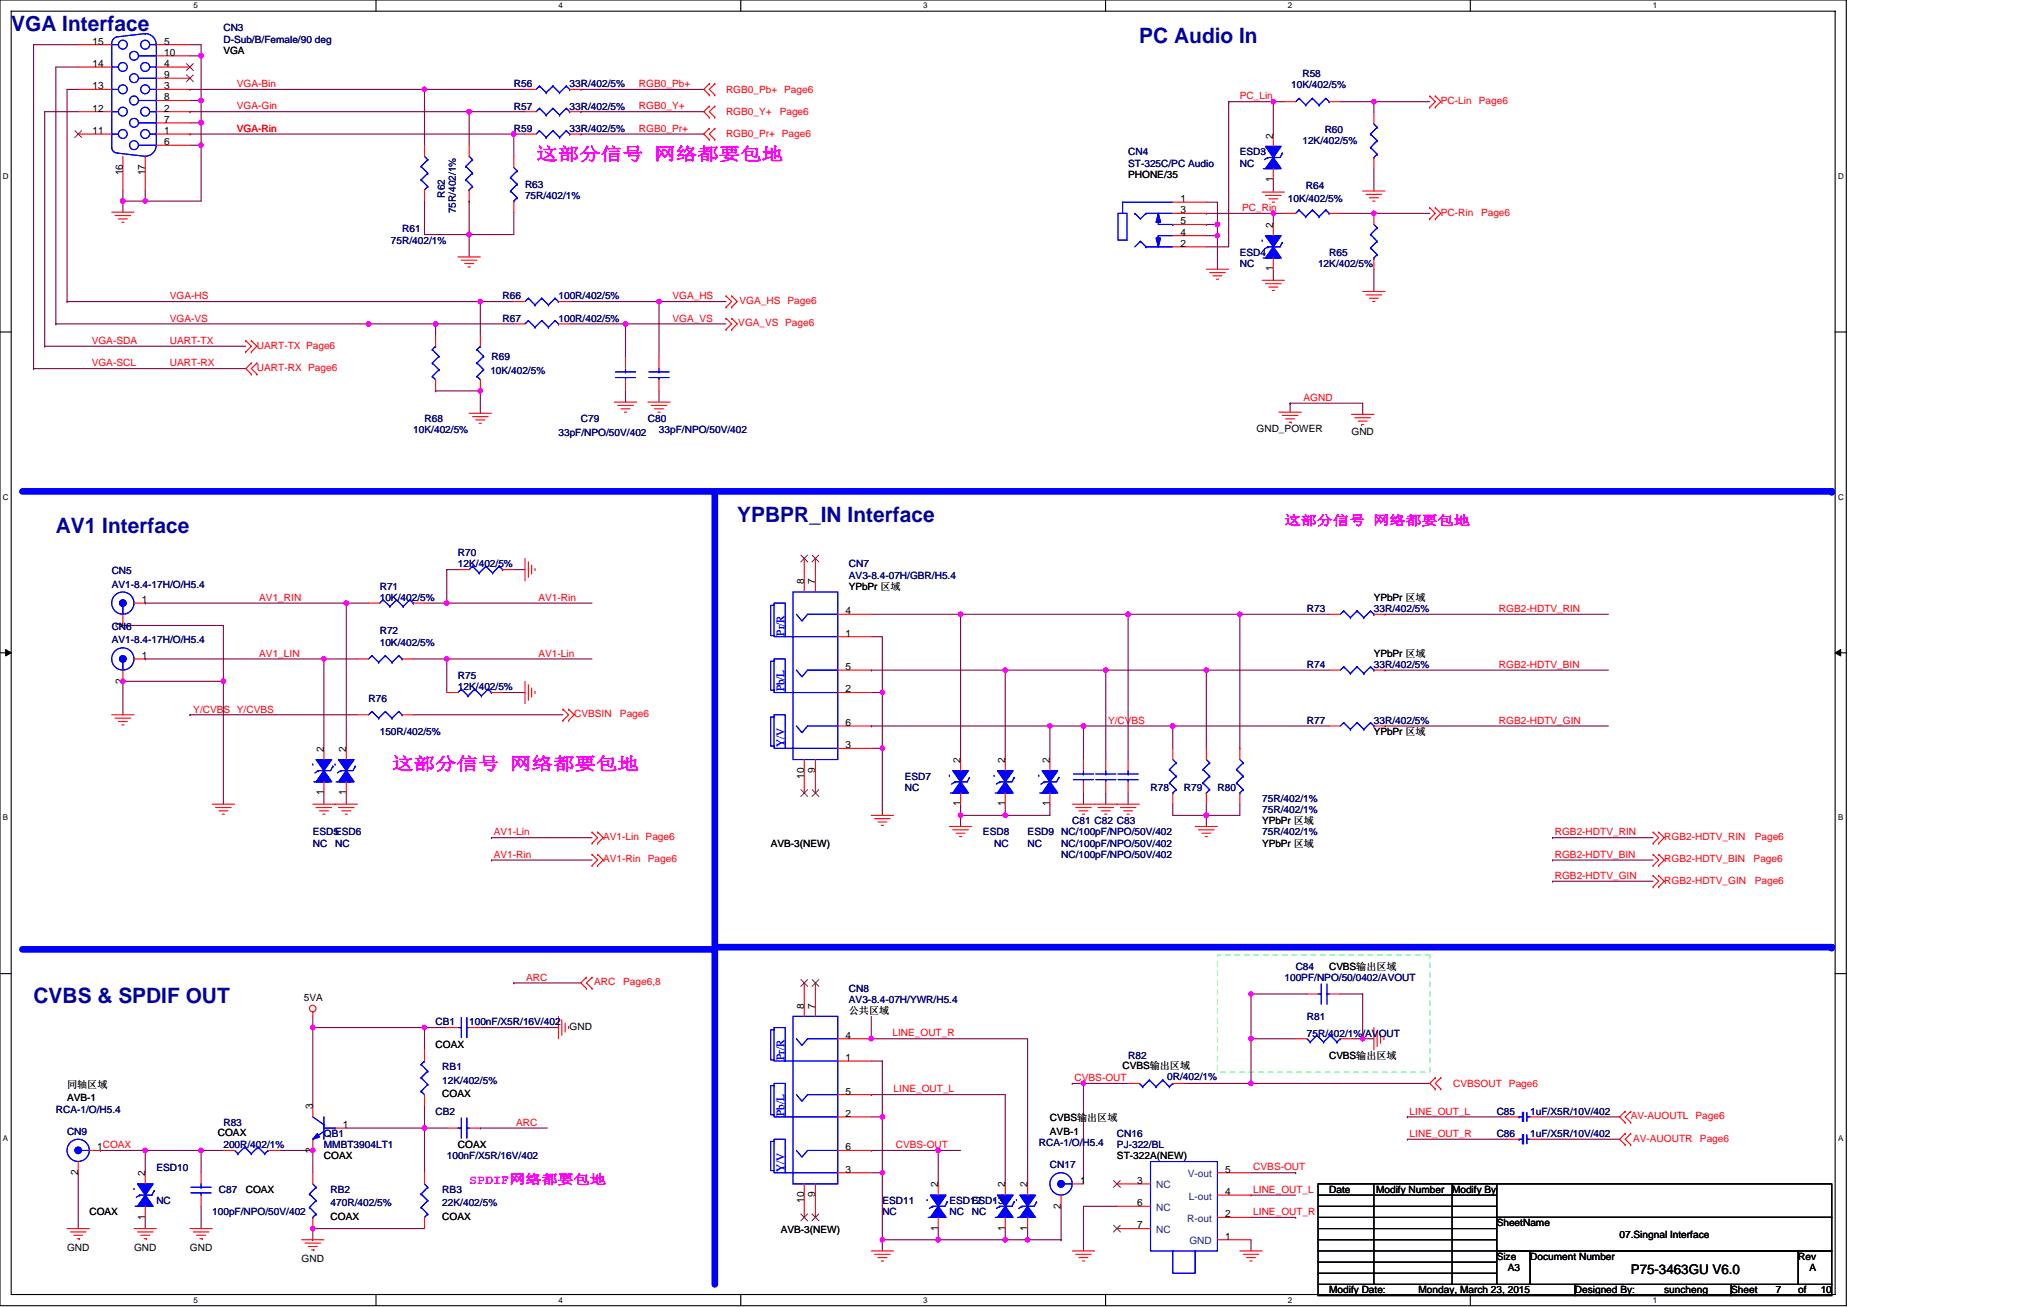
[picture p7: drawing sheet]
<svg xmlns="http://www.w3.org/2000/svg" width="432mm" height="279mm" viewBox="0 0 432 279" stroke-linecap="round" stroke-linejoin="round" font-family="sans-serif">
<defs><g id="words">
<g font-size="4.5" fill="#0000a0">
<text x="2.4" y="6.6">VGA Interface</text>
<text x="243.5" y="9.2">PC Audio In</text>
<text x="157.6" y="111.6">YPBPR_IN Interface</text>
<text x="11.9" y="114">AV1 Interface</text>
<text x="7.2" y="214.3">CVBS &amp; SPDIF OUT</text>
</g>
<g font-size="3.8" fill="#f0f">
<text x="114.6" y="34.2">这部分信号 网络都要包地</text>
<text x="83.8" y="164.6">这部分信号 网络都要包地</text>
</g>
<g font-size="2.9" fill="#f0f">
<text x="274.6" y="112.2">这部分信号 网络都要包地</text>
<text x="100.3" y="253.1">SPDIF网络都要包地</text>
</g>
<text font-size="2.9" x="348.6" y="272.4">P75-3463GU V6.0</text>
<g font-size="2.4" fill="#00f">
<text x="167.6" y="135.9" transform="rotate(-90 167.6 135.9)">Pr/R</text>
<text x="167.6" y="147.8" transform="rotate(-90 167.6 147.8)">Pb/L</text>
<text x="167.6" y="159.7" transform="rotate(-90 167.6 159.7)">Y/V</text>
<text x="167.6" y="226.6" transform="rotate(-90 167.6 226.6)">Pr/R</text>
<text x="167.6" y="238.5" transform="rotate(-90 167.6 238.5)">Pb/L</text>
<text x="167.6" y="250.5" transform="rotate(-90 167.6 250.5)">Y/V</text>
</g>
<g font-size="2.2">
<text x="19.8" y="9.5">15</text>
<text x="35.1" y="9.5">5</text>
<text x="35.1" y="11.9">10</text>
<text x="19.8" y="14.3">14</text>
<text x="35.1" y="14.3">4</text>
<text x="35.1" y="16.7">9</text>
<text x="19.8" y="19.1">13</text>
<text x="19.8" y="23.9">12</text>
<text x="35.1" y="19.1">3</text>
<text x="35.1" y="21.5">8</text>
<text x="35.1" y="23.9">2</text>
<text x="19.8" y="28.6">11</text>
<text x="35.1" y="26.2">7</text>
<text x="35.1" y="28.6">1</text>
<text x="272.2" y="29.6" transform="rotate(-90 272.2 29.6)">2</text>
<text x="35.1" y="31">6</text>
<text x="26.2" y="37.5" transform="rotate(-90 26.2 37.5)">16</text>
<text x="31" y="37.5" transform="rotate(-90 31 37.5)">17</text>
<text x="272.2" y="38.9" transform="rotate(-90 272.2 38.9)">1</text>
<text x="252.4" y="43.2">1</text>
<text x="252.4" y="45.6">3</text>
<text x="252.4" y="48">5</text>
<text x="252.4" y="52.7">2</text>
<text x="252.4" y="50.4">4</text>
<text x="272.2" y="48.7" transform="rotate(-90 272.2 48.7)">2</text>
<text x="272.2" y="58" transform="rotate(-90 272.2 58)">1</text>
<text x="171.9" y="124.9" transform="rotate(-90 171.9 124.9)">8</text>
<text x="174.3" y="124.9" transform="rotate(-90 174.3 124.9)">7</text>
<text x="30.3" y="128.9">1</text>
<text x="180.7" y="131.3">4</text>
<text x="26.2" y="134.2" transform="rotate(-90 26.2 134.2)">2</text>
<text x="180.7" y="136.1">1</text>
<text x="30.3" y="140.8">1</text>
<text x="180.7" y="143.2">5</text>
<text x="26.2" y="146.1" transform="rotate(-90 26.2 146.1)">2</text>
<text x="180.7" y="148">2</text>
<text x="180.7" y="155.2">6</text>
<text x="69.2" y="160.7" transform="rotate(-90 69.2 160.7)">2</text>
<text x="74" y="160.7" transform="rotate(-90 74 160.7)">2</text>
<text x="180.7" y="160">3</text>
<text x="171.9" y="166.5" transform="rotate(-90 171.9 166.5)">10</text>
<text x="174.3" y="165.2" transform="rotate(-90 174.3 165.2)">9</text>
<text x="205.3" y="163.1" transform="rotate(-90 205.3 163.1)">2</text>
<text x="214.9" y="163.1" transform="rotate(-90 214.9 163.1)">2</text>
<text x="224.4" y="163.1" transform="rotate(-90 224.4 163.1)">2</text>
<text x="69.2" y="170" transform="rotate(-90 69.2 170)">1</text>
<text x="74" y="170" transform="rotate(-90 74 170)">1</text>
<text x="205.3" y="172.4" transform="rotate(-90 205.3 172.4)">1</text>
<text x="214.9" y="172.4" transform="rotate(-90 214.9 172.4)">1</text>
<text x="224.4" y="172.4" transform="rotate(-90 224.4 172.4)">1</text>
<text x="171.9" y="215.6" transform="rotate(-90 171.9 215.6)">8</text>
<text x="174.3" y="215.6" transform="rotate(-90 174.3 215.6)">7</text>
<text x="180.7" y="226.8">1</text>
<text x="180.7" y="222">4</text>
<text x="180.7" y="234">5</text>
<text x="66.8" y="237.1" transform="rotate(-90 66.8 237.1)">3</text>
<text x="180.7" y="238.7">2</text>
<text x="20.8" y="245.9">1COAX</text>
<text x="73.3" y="241.1">1</text>
<text x="180.7" y="245.9">6</text>
<text x="16.7" y="251.2" transform="rotate(-90 16.7 251.2)">2</text>
<text x="31" y="251.4" transform="rotate(-90 31 251.4)">2</text>
<text x="66.8" y="246.4" transform="rotate(-90 66.8 246.4)">2</text>
<text x="180.7" y="250.7">3</text>
<text x="261.9" y="250.7">5</text>
<text x="171.9" y="257.2" transform="rotate(-90 171.9 257.2)">10</text>
<text x="174.3" y="256" transform="rotate(-90 174.3 256)">9</text>
<text x="200.5" y="253.8" transform="rotate(-90 200.5 253.8)">2</text>
<text x="214.9" y="253.8" transform="rotate(-90 214.9 253.8)">2</text>
<text x="219.6" y="253.8" transform="rotate(-90 219.6 253.8)">2</text>
<text x="230.9" y="253.1">1</text>
<text x="243.1" y="253.1">3</text>
<text x="243.1" y="257.9">6</text>
<text x="261.9" y="255.5">4</text>
<text x="31" y="260.8" transform="rotate(-90 31 260.8)">1</text>
<text x="200.5" y="263.1" transform="rotate(-90 200.5 263.1)">1</text>
<text x="214.9" y="263.1" transform="rotate(-90 214.9 263.1)">1</text>
<text x="219.6" y="263.1" transform="rotate(-90 219.6 263.1)">1</text>
<text x="226.8" y="258.4" transform="rotate(-90 226.8 258.4)">2</text>
<text x="243.1" y="262.6">7</text>
<text x="261.9" y="260.2">2</text>
<text x="261.9" y="265">1</text>
</g>
<g font-size="2.2" fill="#004080">
<text x="253.9" y="251.7">V-out</text>
<text x="247.1" y="254.1">NC</text>
<text x="254.1" y="256.5">L-out</text>
<text x="247.1" y="258.8">NC</text>
<text x="247.1" y="263.6">NC</text>
<text x="253.8" y="261.2">R-out</text>
<text x="254.3" y="266">GND</text>
</g>
<g font-size="2.1" fill="#000080">
<text x="47.8" y="6.7">CN3</text>
<text x="47.8" y="9.1">D-Sub/B/Female/90 deg</text>
<text x="278.4" y="16.5">R58</text>
<text x="109.8" y="23.4">R57</text>
<text x="109.8" y="18.6">R56</text>
<text x="121.8" y="23.4">33R/402/5%</text>
<text x="121.8" y="18.6">33R/402/5%</text>
<text x="276" y="18.9">10K/402/5%</text>
<text x="109.8" y="28.2">R59</text>
<text x="121.8" y="28.2">33R/402/5%</text>
<text x="283.2" y="28.4">R60</text>
<text x="241.2" y="33.2">CN4</text>
<text x="241.2" y="35.6">ST-325C/PC Audio</text>
<text x="265" y="33.2">ESD3</text>
<text x="265" y="35.6">NC</text>
<text x="278.4" y="30.8">12K/402/5%</text>
<text x="112.2" y="40.1">R63</text>
<text x="279.1" y="40.4">R64</text>
<text x="95.1" y="42.3" transform="rotate(-90 95.1 42.3)">R62</text>
<text x="97.5" y="45.6" transform="rotate(-90 97.5 45.6)">75R/402/1%</text>
<text x="112.2" y="42.5">75R/402/1%</text>
<text x="275.3" y="43.2">10K/402/5%</text>
<text x="83.6" y="52.1">75R/402/1%</text>
<text x="86" y="49.7">R61</text>
<text x="265" y="54.7">ESD4</text>
<text x="265" y="57.1">NC</text>
<text x="281.7" y="57.1">12K/402/5%</text>
<text x="284.1" y="54.7">R65</text>
<text x="107.4" y="64">R66</text>
<text x="119.4" y="64">100R/402/5%</text>
<text x="107.4" y="68.8">R67</text>
<text x="119.4" y="68.8">100R/402/5%</text>
<text x="105.1" y="76.9">R69</text>
<text x="104.8" y="80">10K/402/5%</text>
<text x="88.3" y="92.7">10K/402/5%</text>
<text x="90.7" y="90.3">R68</text>
<text x="119.4" y="93.1">33pF/NPO/50V/402</text>
<text x="124.2" y="90.3">C79</text>
<text x="138.5" y="90.3">C80</text>
<text x="140.9" y="92.7">33pF/NPO/50V/402</text>
<text x="97.9" y="118.9">R70</text>
<text x="23.9" y="122.7">CN5</text>
<text x="23.9" y="125.6">AV1-8.4-17H/O/H5.4</text>
<text x="97.9" y="121.3">12K/402/5%</text>
<text x="181.5" y="121.3">CN7</text>
<text x="181.5" y="123.7">AV3-8.4-07H/GBR/H5.4</text>
<text x="81.2" y="126.1">R71</text>
<text x="81.2" y="128.5">10K/402/5%</text>
<text x="279.4" y="130.9">R73</text>
<text x="293.7" y="130.9">33R/402/5%</text>
<text x="23.9" y="134.7">CN6</text>
<text x="23.9" y="137.5">AV1-8.4-17H/O/H5.4</text>
<text x="81.2" y="135.6">R72</text>
<text x="81.2" y="138">10K/402/5%</text>
<text x="279.4" y="142.8">R74</text>
<text x="293.7" y="142.8">33R/402/5%</text>
<text x="78.8" y="150">R76</text>
<text x="97.9" y="145.2">R75</text>
<text x="97.9" y="147.6">12K/402/5%</text>
<text x="279.4" y="154.7">R77</text>
<text x="293.7" y="154.7">33R/402/5%</text>
<text x="81.2" y="157.1">150R/402/5%</text>
<text x="193.4" y="166.7">ESD7</text>
<text x="193.4" y="169.1">NC</text>
<text x="245.9" y="169.1">R78</text>
<text x="253.1" y="169.1">R79</text>
<text x="260.2" y="169.1">R80</text>
<text x="269.8" y="171.4">75R/402/1%</text>
<text x="269.8" y="173.8">75R/402/1%</text>
<text x="66.9" y="178.6">ESD5ESD6</text>
<text x="210.1" y="178.6">ESD8</text>
<text x="219.7" y="178.6">ESD9</text>
<text x="226.8" y="178.6">NC/100pF/NPO/50V/402</text>
<text x="229.2" y="176.2">C81 C82 C83</text>
<text x="269.8" y="178.6">75R/402/1%</text>
<text x="66.9" y="181">NC</text>
<text x="71.6" y="181">NC</text>
<text x="212.5" y="181">NC</text>
<text x="219.7" y="181">NC</text>
<text x="226.8" y="181">NC/100pF/NPO/50V/402</text>
<text x="226.8" y="183.4">NC/100pF/NPO/50V/402</text>
<text x="274.6" y="209.7">100PF/NPO/50/0402/AVOUT</text>
<text x="277" y="207.3">C84</text>
<text x="181.5" y="212">CN8</text>
<text x="181.5" y="214.4">AV3-8.4-07H/YWR/H5.4</text>
<text x="93.1" y="219.2">CB1</text>
<text x="100.3" y="219.2">100nF/X5R/16V/402</text>
<text x="279.4" y="218">R81</text>
<text x="279.4" y="221.6">75R/402/1%/AVOUT</text>
<text x="241.2" y="226.4">R82</text>
<text x="94.6" y="228.7">RB1</text>
<text x="94.6" y="231.6">12K/402/5%</text>
<text x="249.5" y="230.9">0R/402/1%</text>
<text x="11.9" y="237.8">RCA-1/O/H5.4</text>
<text x="93.1" y="238.3">CB2</text>
<text x="319.9" y="238.3">C85</text>
<text x="327.1" y="238.3">1uF/X5R/10V/402</text>
<text x="14.3" y="242.6">CN9</text>
<text x="47.8" y="240.7">R83</text>
<text x="47.8" y="245.5">200R/402/1%</text>
<text x="69.2" y="243.1">QB1</text>
<text x="69.2" y="245.5">MMBT3904LT1</text>
<text x="222.1" y="245">RCA-1/O/H5.4</text>
<text x="238.8" y="243.1">CN16</text>
<text x="238.8" y="245.5">PJ-322/BL</text>
<text x="319.9" y="243.1">C86</text>
<text x="327.1" y="243.1">1uF/X5R/10V/402</text>
<text x="33.4" y="250.2">ESD10</text>
<text x="95.5" y="247.9">100nF/X5R/16V/402</text>
<text x="224.4" y="249.8">CN17</text>
<text x="33.4" y="257.4">NC</text>
<text x="46.8" y="255">C87</text>
<text x="70.7" y="255">RB2</text>
<text x="70.7" y="257.9">470R/402/5%</text>
<text x="94.6" y="255">RB3</text>
<text x="94.6" y="257.9">22K/402/5%</text>
<text x="188.6" y="257.4">ESD11</text>
<text x="202.9" y="257.4">ESD12</text>
<text x="207.7" y="257.4">ESD13</text>
<text x="45.4" y="259.8">100pF/NPO/50V/402</text>
<text x="188.6" y="259.8">NC</text>
<text x="202.9" y="259.8">NC</text>
<text x="207.7" y="259.8">NC</text>
</g>
<g font-size="2.1">
<text x="47.8" y="11.5">VGA</text>
<text x="241.2" y="38">PHONE/35</text>
<text x="268.6" y="92.4">GND_POWER</text>
<text x="288.9" y="92.9">GND</text>
<text x="181.5" y="126.1">YPbPr 区域</text>
<text x="293.7" y="128.5">YPbPr 区域</text>
<text x="293.7" y="140.4">YPbPr 区域</text>
<text x="293.7" y="157.1">YPbPr 区域</text>
<text x="269.8" y="176.2">YPbPr 区域</text>
<text x="164.7" y="181">AVB-3(NEW)</text>
<text x="269.8" y="181">YPbPr 区域</text>
<text x="284.1" y="207.3">CVBS输出区域</text>
<text x="64.9" y="214">5VA</text>
<text x="121.8" y="220.2">GND</text>
<text x="181.5" y="216.8">公共区域</text>
<text x="93.1" y="224">COAX</text>
<text x="284.1" y="226.4">CVBS输出区域</text>
<text x="14.3" y="232.6">同轴区域</text>
<text x="240" y="228.5">CVBS输出区域</text>
<text x="14.3" y="235.4">AVB-1</text>
<text x="94.6" y="234.5">COAX</text>
<text x="224.4" y="239.7">CVBS输出区域</text>
<text x="46.6" y="242.8">COAX</text>
<text x="97.9" y="245.5">COAX</text>
<text x="224.4" y="242.6">AVB-1</text>
<text x="69.2" y="247.9">COAX</text>
<text x="238.8" y="247.9">ST-322A(NEW)</text>
<text x="52.5" y="255">COAX</text>
<text x="284.1" y="255">Date</text>
<text x="294.2" y="255">Modify Number</text>
<text x="310.4" y="255">Modify By</text>
<text x="19.1" y="259.8">COAX</text>
<text x="70.7" y="260.8">COAX</text>
<text x="94.6" y="260.8">COAX</text>
<text x="166.9" y="263.6">AVB-3(NEW)</text>
<text x="319.9" y="262.2">SheetName</text>
<text x="14.3" y="267.4">GND</text>
<text x="28.7" y="267.4">GND</text>
<text x="40.6" y="267.4">GND</text>
<text x="64.5" y="269.8">GND</text>
<text x="319.9" y="269.3">Size</text>
<text x="327.1" y="269.3">Document Number</text>
<text x="346.2" y="264.6">07.Singnal Interface</text>
<text x="384.4" y="269.3">Rev</text>
<text x="322.3" y="271.7">A3</text>
<text x="386.8" y="271.7">A</text>
<text x="284.1" y="276.5">Modify Date:</text>
<text x="303.2" y="276.5">Monday, March 23, 2015</text>
<text x="336.7" y="276.5">Designed By:</text>
<text x="355.7" y="276.5">suncheng</text>
<text x="370.1" y="276.5">Sheet</text>
<text x="379.6" y="276.5">7</text>
<text x="384.4" y="276.5">of</text>
<text x="389.2" y="276.5">10</text>
</g>
<g font-size="2.1" fill="#f00">
<text x="50.6" y="18.6">VGA-Bin</text>
<text x="50.6" y="23.4">VGA-Gin</text>
<text x="136.6" y="23.4">RGB0_Y+</text>
<text x="136.6" y="18.6">RGB0_Pb+</text>
<text x="155.2" y="19.8">RGB0_Pb+ Page6</text>
<text x="265" y="21.3">PC_Lin</text>
<text x="308" y="22.2">PC-Lin</text>
<text x="316.1" y="22.2">Page6</text>
<text x="50.6" y="28.2">VGA-Rin</text>
<text x="136.6" y="28.2">RGB0_Pr+</text>
<text x="155.2" y="24.6">RGB0_Y+</text>
<text x="155.2" y="29.4">RGB0_Pr+ Page6</text>
<text x="166.7" y="24.6">Page6</text>
<text x="265.5" y="45.1">PC_Rin</text>
<text x="308" y="46.1">PC-Rin</text>
<text x="316.6" y="46.1">Page6</text>
<text x="36.3" y="64">VGA-HS</text>
<text x="143.7" y="64">VGA_HS</text>
<text x="158.1" y="65">VGA_HS</text>
<text x="168.3" y="65">Page6</text>
<text x="36.3" y="68.7">VGA-VS</text>
<text x="143.7" y="68.7">VGA_VS</text>
<text x="157.8" y="69.7">VGA_VS Page6</text>
<text x="19.6" y="73.5">VGA-SDA</text>
<text x="36.3" y="73.5">UART-TX</text>
<text x="54.9" y="74.5">UART-TX Page6</text>
<text x="19.6" y="78.3">VGA-SCL</text>
<text x="36.3" y="78.3">UART-RX</text>
<text x="54.9" y="79.3">UART-RX Page6</text>
<text x="278.6" y="85.7">AGND</text>
<text x="55.4" y="128.4">AV1_RIN</text>
<text x="115.1" y="128.4">AV1-Rin</text>
<text x="320.4" y="130.8">RGB2-HDTV_RIN</text>
<text x="55.4" y="140.4">AV1_LIN</text>
<text x="115.1" y="140.4">AV1-Lin</text>
<text x="320.4" y="142.8">RGB2-HDTV_BIN</text>
<text x="41.3" y="152.3">Y/CVBS Y/CVBS</text>
<text x="122.7" y="153.3">CVBSIN</text>
<text x="132.5" y="153.3">Page6</text>
<text x="236.9" y="154.7">Y/CVBS</text>
<text x="320.4" y="154.7">RGB2-HDTV_GIN</text>
<text x="105.5" y="178.6">AV1-Lin</text>
<text x="128.9" y="179.6">AV1-Lin Page6</text>
<text x="332.4" y="178.6">RGB2-HDTV_RIN</text>
<text x="355.7" y="179.6">RGB2-HDTV_RIN</text>
<text x="375.1" y="179.6">Page6</text>
<text x="105.5" y="183.4">AV1-Rin</text>
<text x="128.9" y="184.3">AV1-Rin</text>
<text x="138.5" y="184.3">Page6</text>
<text x="332.4" y="183.4">RGB2-HDTV_BIN</text>
<text x="355.7" y="184.3">RGB2-HDTV_BIN</text>
<text x="374.9" y="184.3">Page6</text>
<text x="332.4" y="187.9">RGB2-HDTV_GIN</text>
<text x="355.7" y="188.9">RGB2-HDTV_GIN</text>
<text x="375.1" y="188.9">Page6</text>
<text x="112.5" y="209.6">ARC</text>
<text x="127" y="210.6">ARC</text>
<text x="133.2" y="210.6">Page6,8</text>
<text x="190.8" y="221.6">LINE_OUT_R</text>
<text x="191" y="233.5">LINE_OUT_L</text>
<text x="229.7" y="231.1">CVBS-OUT</text>
<text x="310.6" y="232.3">CVBSOUT</text>
<text x="322.6" y="232.3">Page6</text>
<text x="301.3" y="238.3">LINE_OUT_L</text>
<text x="348.6" y="239.3">AV-AUOUTL Page6</text>
<text x="110.3" y="240.7">ARC</text>
<text x="191.5" y="245.4">CVBS-OUT</text>
<text x="301.3" y="243.1">LINE_OUT_R</text>
<text x="349.1" y="244">AV-AUOUTR</text>
<text x="363.4" y="244">Page6</text>
<text x="267.9" y="250.2">CVBS-OUT</text>
<text x="267.9" y="255">LINE_OUT_L</text>
<text x="267.9" y="259.8">LINE_OUT_R</text>
</g>
<g font-size="1.7">
<text x="41.4" y="1.8">5</text>
<text x="119.4" y="1.8">4</text>
<text x="197.3" y="1.8">3</text>
<text x="275.3" y="1.8">2</text>
<text x="353.3" y="1.8">1</text>
<text x=".6" y="38.2">D</text>
<text x="392.9" y="38.2">D</text>
<text x=".6" y="106.8">C</text>
<text x="392.9" y="106.8">C</text>
<text x=".6" y="175.4">B</text>
<text x="392.9" y="175.4">B</text>
<text x=".6" y="243.9">A</text>
<text x="392.9" y="243.9">A</text>
<text x="41.4" y="278.5">5</text>
<text x="119.4" y="278.5">4</text>
<text x="197.3" y="278.5">3</text>
<text x="275.3" y="278.5">2</text>
<text x="353.3" y="278.5">1</text>
</g>
</g></defs>
<path d="M0 0h394.7v279.1h-394.7zM2.4 2.4h389.9v274.3h-389.9z" fill="none" stroke="#000" stroke-width=".23"/>
<g fill="#fff">
<path d="M41.4 .3h.9v1.8h-.9z"/>
<path d="M41.4 277h.9v1.9h-.9z"/>
</g>
<path d="M80.4 0v2.4M80.4 276.7v2.4" fill="none" stroke="#000" stroke-width=".23"/>
<g fill="#fff">
<path d="M119.4 .3h.9v1.8h-.9z"/>
<path d="M119.4 277h.9v1.9h-.9z"/>
</g>
<path d="M158.3 0v2.4M158.3 276.7v2.4" fill="none" stroke="#000" stroke-width=".23"/>
<g fill="#fff">
<path d="M197.3 .3h1v1.8h-1z"/>
<path d="M197.3 277h1v1.9h-1z"/>
</g>
<path d="M236.3 0v2.4M236.3 276.7v2.4" fill="none" stroke="#000" stroke-width=".23"/>
<g fill="#fff">
<path d="M275.3 .3h.9v1.8h-.9z"/>
<path d="M275.3 277h.9v1.9h-.9z"/>
</g>
<path d="M314.3 0v2.4M314.3 276.7v2.4" fill="none" stroke="#000" stroke-width=".23"/>
<g fill="#fff">
<path d="M353.3 .3h.9v1.8h-.9z"/>
<path d="M353.3 277h.9v1.9h-.9z"/>
<path d="M.6 36.7h1.2v1.9h-1.2z"/>
<path d="M392.9 36.7h1.2v1.9h-1.2z"/>
<path d="M.6 105.3h1.2v1.8h-1.2z"/>
<path d="M392.9 105.3h1.2v1.8h-1.2z"/>
</g>
<path d="M0 71h2.4M392.3 71h2.4" fill="none" stroke="#000" stroke-width=".23"/>
<g fill="#fff">
<path d="M.6 173.8h1.1v1.9h-1.1z"/>
<path d="M392.9 173.8h1.1v1.9h-1.1z"/>
</g>
<path d="M0 139.6h2.4M392.3 139.6h2.4" fill="none" stroke="#000" stroke-width=".23"/>
<path d="M1.2 138.9l1.2 .7-1.2 .6zM392.3 139.6l1.2-.7v1.3z" fill="#000" stroke="#000" stroke-width=".21"/>
<g fill="#fff">
<path d="M.6 242.4h1.1v1.9h-1.1z"/>
<path d="M392.9 242.4h1.1v1.9h-1.1z"/>
</g>
<g fill="none" stroke="#000" stroke-width=".23">
<path d="M0 208.1h2.4M392.3 208.1h2.4M281.7 255.5h38.2M281.7 257.9h38.2M281.7 253.1h38.2v21.5h-38.2zM293.7 253.1v21.5M310.4 253.1v21.5M319.9 253.1h71.7v7.1h-71.7zM281.7 274.6h55v2.4h-55zM281.7 260.2h38.2M281.7 262.6h38.2M281.7 265h38.2"/>
<path d="M281.7 267.4h38.2M281.7 269.8h38.2M281.7 272.2h.1M281.7 272.2h38.2M319.9 260.2h71.7v7.2h-71.7zM319.9 267.4h7.2v7.2h-7.2zM327.1 267.4h57.3v7.2h-57.3zM336.7 274.6h33.4v2.4h-33.4zM370.1 274.6h21.5v2.4h-21.5zM384.4 267.4h7.2v7.2h-7.2z"/>
</g>
<g fill="none" stroke="#800040" stroke-width=".23">
<path d="M16.7 19.1h-2.4v45.4M16.7 14.3h-4.8v54.9M16.7 9.5h-9.5v69.3M40.6 9.5h2.4v2.4M40.6 11.9h2.4M40.6 19.1h.1M40.6 19.1h71.6M43 11.9h.1M43 11.9v31.1h-11.9v-2.4M90.7 19.1h.1M90.7 19.1v12M124.2 19.1h.1"/>
<path d="M124.2 19.1h26.2M16.7 23.9h-7.2v50.1M40.6 21.5h2.4M40.6 26.3h2.4M40.6 23.9h.1M40.6 28.7h.1M40.6 31.1h2.4M40.6 23.9h71.6M40.6 28.7h71.6M43 21.5h.1M43 31.1h.1M43 26.3h.1"/>
<path d="M100.3 23.9v7.2M100.3 23.9h.1M109.8 28.7v4.7M109.8 28.7h.1M124.2 28.7h.1M124.2 23.9h.1M124.2 23.9h26.2M124.2 28.7h26.2M262.6 21.7v31.1h-4.7M262.6 21.7h.1M262.6 21.7h9.6M272.2 21.7h2.4"/>
<path d="M272.2 21.7h.1M272.2 38.4v2.7M272.2 21.7v7.2M286.5 21.7h7.2M293.7 21.7h11.9M293.7 21.7h.1M293.7 36v4.8M293.7 21.7v2.4M26.3 43h.1M26.3 40.6v2.4M26.3 43v2.4M26.3 43h4.8"/>
<path d="M90.7 43v7.1h9.6M100.3 43h.1M100.3 50.1v4.8M100.3 43v7.1M109.8 45.4v4.7h-9.5M257.9 43.2h2.3v4.8M257.9 48h.1M257.9 45.6h.1M257.9 50.4h2.3M257.9 48h2.3M257.9 45.6h14.3M260.2 50.4h.1"/>
<path d="M260.2 48h.1M260.2 48v9.6M272.2 57.6v2.3M272.2 45.6h2.4M272.2 45.6h.1M272.2 45.6v2.4M286.5 45.6h7.2M293.7 45.6h.1M293.7 57.6v4.7M293.7 45.6h11.9M7.2 78.8h.1M7.2 78.8h45.3"/>
<path d="M9.5 74h.1M9.5 74h43M11.9 69.2h.1M11.9 69.2h97.9M14.3 64.5h.1M14.3 64.5h95.5M78.8 69.2h.1M93.1 69.2h.1M93.1 69.2v2.4M102.7 64.5v7.1M102.7 64.5h.1M121.8 69.2h11.9"/>
<path d="M121.8 64.5h19.1M133.7 69.2v7.2M133.7 69.2h.1M133.7 69.2h21.5M140.9 64.5v11.9M140.9 64.5h.1M140.9 64.5h14.3M93.1 83.6h9.6v4.7M93.1 83.6h.1M133.7 83.6v2.4M140.9 83.6v2.4M275.8 86.2v1.9"/>
<path d="M275.8 86.2h.1M275.8 86.2h15.5v2.4M26.3 133.7h21.5v11.9M31.1 128.9h42.9v31.1M31.1 128.9h.1M74 128.9h.1M74 128.9h4.8M90.7 128.9h4.8M95.5 128.9h.1M95.5 128.9h31.1M97.9 121.8h-2.4v7.1M109.8 121.8h2.4"/>
<path d="M186.2 131.3h19.1M186.2 136.1h2.4v11.9M205.3 131.3h.1M205.3 131.3h35.9M205.3 131.3v31.1M241.2 131.3h23.8M241.2 131.3h.1M241.2 131.3v31.1M265 131.3h19.1M265 131.3v28.7M296.1 131.3h.1M296.1 131.3h47.7"/>
<path d="M26.3 145.6h.1M26.3 145.6v7.2M26.3 145.6h21.5M31.1 140.9h.1M31.1 140.9h38.1M40.6 152.8h.1M40.6 152.8h35.8M47.8 145.6h.1M47.8 145.6v26.3M69.2 140.9h7.2M69.2 140.9h.1M69.2 140.9v19.1"/>
<path d="M88.3 140.9h7.2v7.1M88.3 152.8h32M95.5 140.9h.1M95.5 140.9h31.1M107.4 148h4.8M186.2 155.2h.1M186.2 143.3h28.7v19.1M186.2 143.3h.1M186.2 160h2.4v14.3M186.2 148h2.4v12M186.2 155.2h38.2M188.6 148h.1"/>
<path d="M188.6 160h.1M214.9 143.3h21.5M224.4 155.2v7.2M224.4 155.2h26.3M231.6 155.2v7.2M236.4 143.3h.1M250.7 155.2h.1M250.7 155.2v4.8M250.7 155.2h33.4M257.9 143.3v16.7M257.9 143.3h26.2M257.9 143.3h-21.5v19.1"/>
<path d="M257.9 143.3h.1M265 160h.1M296.1 143.3h.1M296.1 155.2h.1M296.1 155.2h47.7M296.1 143.3h47.7M69.2 169.5v2.4M74 169.5v2.4M105.1 179.1h.1M105.1 179.1h21.5M205.3 171.9v2.4M205.3 174.3v2.4"/>
<path d="M205.3 174.3h.1M214.9 171.9v2.4M214.9 174.3h.1M224.4 171.9v2.4h-19.1M231.6 169.5v2.4M236.4 169.5v2.4M241.2 169.5v2.4M250.7 171.9v2.4h7.2M257.9 174.3h.1M257.9 171.9v2.4M257.9 174.3v2.4M265 171.9v2.4h-7.1"/>
<path d="M331.9 179.1h.1M331.9 179.1h21.5M105.1 183.9h.1M105.1 183.9h21.5M331.9 183.9h.1M331.9 188.4h.1M331.9 183.9h21.5M331.9 188.4h21.5M66.9 217.3v2.4M66.9 219.7v16.7M66.9 219.7h23.8v4.7M66.9 219.7h.1"/>
<path d="M90.7 219.7h.1M90.7 219.7h4.8M102.7 219.7h16.7M109.8 210.1h.1M109.8 210.1h14.4M186.2 217.3v4.8M267.4 212.5h.1M267.4 212.5v9.6M267.4 212.5h12M286.5 212.5h4.8v9.6M90.7 236.4v4.8M186.2 234h.1"/>
<path d="M186.2 226.8h2.4v12M186.2 238.8h2.4M186.2 234h28.7v19.1M186.2 222.1h33.5v31M186.2 222.1h.1M188.6 238.8h.1M188.6 238.8v11.9M229.2 231.6h.1M229.2 231.6h2.4M231.6 231.6h9.6M231.6 231.6h.1M231.6 231.6v21.5"/>
<path d="M253.1 231.6h14.3M267.4 222.1h.1M267.4 222.1h9.6M267.4 231.6h.1M267.4 222.1v9.5M267.4 231.6h38.2M288.9 222.1h2.4M291.3 222.1h.1M291.3 222.1h2.4M300.8 238.8h.1M300.8 238.8h21.5M329.5 238.8h16.7"/>
<path d="M16.7 250.7v11.9M21.5 245.9h.1M21.5 245.9h9.6M31.1 245.9h.1M31.1 245.9h11.9M31.1 245.9v4.8M43 245.9h.1M43 257.9v4.7M43 245.9v4.8M43 245.9h4.8M59.7 245.9h7.2M66.9 245.9h.1"/>
<path d="M66.9 245.9v4.8M74 241.2h16.7M90.7 241.2h4.8M90.7 241.2h.1M90.7 241.2v9.5M102.7 241.2h.1M102.7 241.2h14.3M186.2 245.9h.1M186.2 250.7h2.4M186.2 245.9h14.4M188.6 250.7v14.3M200.6 245.9h.1"/>
<path d="M200.6 245.9h4.7M200.6 245.9v7.2M226.8 257.9v7.1M238.8 257.9h-7.2v9.5M267.4 255.5h.1M267.4 255.5h9.6M267.4 250.7h9.6M277 250.7h.1M300.8 243.5h.1M300.8 243.5h21.5M329.5 243.5h16.7M31.1 260.2v2.4"/>
<path d="M66.9 265h.1M90.7 262.6h-23.8v2.4M188.6 265h.1M188.6 265v2.4M188.6 265h12M200.6 262.6v2.4M200.6 265h14.3M214.9 265h.1M214.9 262.6v2.4M219.7 262.6v2.4h-4.8M219.7 265h7.1M226.8 265h.1"/>
<path d="M267.4 265v2.4M267.4 260.2h9.6M277 260.2h.1"/>
</g>
<g fill="#f0f" stroke="#f0f" stroke-width=".23">
<circle cx="260.2" cy="50.4" r=".47"/>
<circle cx="260.2" cy="48" r=".47"/>
<circle cx="272.2" cy="45.6" r=".47"/>
<circle cx="272.2" cy="21.7" r=".47"/>
<circle cx="293.7" cy="45.6" r=".47"/>
<circle cx="293.7" cy="21.7" r=".47"/>
<circle cx="224.4" cy="155.2" r=".47"/>
<circle cx="257.8" cy="174.3" r=".47"/>
<circle cx="205.3" cy="174.3" r=".47"/>
<circle cx="214.9" cy="174.3" r=".47"/>
<circle cx="205.3" cy="131.3" r=".47"/>
<circle cx="214.9" cy="143.3" r=".47"/>
<circle cx="95.5" cy="140.9" r=".47"/>
<circle cx="47.7" cy="145.6" r=".47"/>
<circle cx="74" cy="128.9" r=".47"/>
<circle cx="95.5" cy="128.9" r=".47"/>
<circle cx="102.7" cy="83.6" r=".47"/>
<circle cx="100.3" cy="50.1" r=".47"/>
<circle cx="78.8" cy="69.2" r=".47"/>
<circle cx="90.7" cy="19.1" r=".47"/>
<circle cx="93.1" cy="69.2" r=".47"/>
<circle cx="26.3" cy="43" r=".47"/>
<circle cx="133.7" cy="69.2" r=".47"/>
<circle cx="140.9" cy="64.5" r=".47"/>
<circle cx="100.3" cy="23.9" r=".47"/>
<circle cx="31" cy="43" r=".47"/>
<circle cx="109.8" cy="28.6" r=".47"/>
<circle cx="43" cy="11.9" r=".47"/>
<circle cx="102.7" cy="64.5" r=".47"/>
<circle cx="43" cy="21.5" r=".47"/>
<circle cx="43" cy="31" r=".47"/>
<circle cx="43" cy="26.3" r=".47"/>
<circle cx="69.2" cy="140.9" r=".47"/>
<circle cx="26.3" cy="145.6" r=".48"/>
<circle cx="188.6" cy="148" r=".47"/>
<circle cx="188.6" cy="160" r=".47"/>
<circle cx="231.6" cy="155.2" r=".47"/>
<circle cx="250.7" cy="155.2" r=".47"/>
<circle cx="265" cy="131.3" r=".47"/>
<circle cx="267.4" cy="222" r=".47"/>
<circle cx="291.3" cy="222" r=".47"/>
<circle cx="267.4" cy="212.5" r=".47"/>
<circle cx="267.4" cy="231.6" r=".47"/>
<circle cx="188.6" cy="265" r=".47"/>
<circle cx="188.6" cy="250.7" r=".47"/>
<circle cx="188.6" cy="238.8" r=".47"/>
<circle cx="236.4" cy="143.3" r=".47"/>
<circle cx="200.5" cy="265" r=".47"/>
<circle cx="200.6" cy="245.9" r=".47"/>
<circle cx="214.9" cy="265" r=".47"/>
<circle cx="186.2" cy="222" r=".47"/>
<circle cx="31" cy="245.9" r=".47"/>
<circle cx="43" cy="245.9" r=".47"/>
<circle cx="66.8" cy="262.6" r=".47"/>
<circle cx="66.8" cy="245.9" r=".47"/>
<circle cx="90.7" cy="219.6" r=".47"/>
<circle cx="66.8" cy="219.6" r=".47"/>
<circle cx="90.7" cy="241.1" r=".47"/>
<circle cx="257.8" cy="143.3" r=".47"/>
<circle cx="241.1" cy="131.3" r=".47"/>
<circle cx="219.6" cy="265" r=".47"/>
<circle cx="231.6" cy="231.6" r=".47"/>
</g>
<g fill="none" stroke="#f00" stroke-width=".23">
<path d="M16.7 9.5h7.2M16.7 14.3h7.2M16.7 19.1h7.2M33.4 9.5h7.2M33.4 11.9h7.2M33.4 14.3h7.2M33.4 16.7h7.2M33.4 19.1h7.2M112.2 19.1h2.4M121.8 19.1h2.4M151.6 17.9h.1M151.6 17.9l-1.2 1.2 1.2 1.2"/>
<path d="M152.8 17.9h.1M152.8 17.9l-1.2 1.2 1.2 1.2M16.7 23.9h7.2M16.7 28.7h7.2M26.3 33.4v7.2M31.1 33.4v7.2M33.4 21.5h7.2M33.4 23.9h7.2M33.4 26.3h7.2M33.4 28.7h7.2M33.4 31.1h7.2M90.7 31.1v2.3"/>
<path d="M100.3 31.1v2.3M109.8 33.4v2.4M112.2 23.9h2.4M112.2 28.7h2.4M121.8 23.9h2.4M121.8 28.7h2.4M151.6 20.3h.1M151.6 22.7h.1M151.6 25.1h.1M151.6 27.5h.1M151.6 29.8h.1M151.6 22.7l-1.2 1.2 1.2 1.2"/>
<path d="M151.6 27.5l-1.2 1.2 1.2 1.1M152.8 20.3h.1M152.8 25.1h.1M152.8 22.7h.1M152.8 29.8h.1M152.8 27.5h.1M152.8 22.7l-1.2 1.2 1.2 1.2M152.8 27.5l-1.2 1.2 1.2 1.1M272.2 28.9v2.4M272.2 36v2.4M274.6 21.7h2.4M284.1 21.7h2.4"/>
<path d="M293.7 24.1v2.4M293.7 33.7v2.3M305.6 22.9h.1M305.6 20.5h.1M305.6 20.5l1.2 1.2-1.2 1.2M306.8 22.9h.1M306.8 20.5h.1M306.8 20.5l1.2 1.2-1.2 1.2M23.9 45.4h4.8M24.6 46.1h3.3M25.3 46.8h1.9M26 47.5h.5"/>
<path d="M90.7 40.6v2.4M97.9 54.9h4.8M98.6 55.6h3.4M99.3 56.3h1.9M100.1 57.1h.4M100.3 40.6v2.4M109.8 43v2.4M250.7 45.6h7.2M250.7 43.2h7.2M250.7 52.8h7.2M250.7 50.4h7.2M250.7 48h7.2"/>
<path d="M257.9 57.6h4.7M258.6 58.3h3.3M259.3 59h1.9M260 59.7h.5M269.8 59.9h4.8M269.8 41.1h4.8M270.5 41.8h3.4M271.2 42.5h2M271.9 43.2h.5M272.2 48v2.4M272.2 55.2v2.4M274.6 45.6h2.4"/>
<path d="M284.1 45.6h2.4M291.3 40.8h4.8M292 41.6h3.4M292.7 42.3h1.9M293.4 43h.5M293.7 45.6v2.4M293.7 55.2v2.4M305.6 46.8h.1M305.6 44.4h.1M305.6 44.4l1.2 1.2-1.2 1.2M306.8 46.8h.1M306.8 44.4h.1"/>
<path d="M306.8 44.4l1.2 1.2-1.2 1.2M52.5 72.8h.1M52.5 75.2h.1M52.5 72.8l1.2 1.2-1.2 1.2M53.7 72.8h.1M53.7 75.2h.1M53.7 80h.1M53.7 77.6h.1M53.7 72.8l1.2 1.2-1.2 1.2M53.7 77.6l-1.2 1.2 1.2 1.2M54.9 77.6h.1M54.9 80h.1"/>
<path d="M54.9 77.6l-1.2 1.2 1.2 1.2M93.1 71.6v2.4M102.7 71.6v2.4M109.8 69.2h2.4M109.8 64.5h2.4M119.4 69.2h2.4M119.4 64.5h2.4M133.7 76.4v2.4M140.9 76.4v2.4M155.2 65.7h.1M155.2 63.3h.1M155.2 70.4h.1"/>
<path d="M155.2 68.1h.1M155.2 63.3l1.2 1.2-1.2 1.2M155.2 68.1l1.2 1.1-1.2 1.2M156.4 65.7h.1M156.4 63.3h.1M156.4 70.4h.1M156.4 68.1h.1M156.4 63.3l1.2 1.2-1.2 1.2M156.4 68.1l1.2 1.1-1.2 1.2M270.5 60.6h3.4M271.2 61.4h2M271.9 62.1h.5"/>
<path d="M291.3 62.3h4.8M292 63h3.4M292.7 63.8h1.9M293.4 64.5h.5M93.1 81.2v2.4M100.3 88.3h4.8M101 89.1h3.4M101.7 89.8h1.9M102.4 90.5h.5M102.7 81.2v2.4M131.3 86h4.8M132 86.7h3.4"/>
<path d="M132.8 87.4h1.9M133.5 88.1h.4M133.7 81.2v2.4M138.5 86h4.8M139.2 86.7h3.3M139.9 87.4h1.9M140.6 88.1h.5M140.9 81.2v2.4M273.4 88.1h4.8M274.1 88.8h3.4M274.8 89.5h1.9M275.5 90.3h.5"/>
<path d="M276 90.3h.1M288.9 88.6h4.8M289.6 89.3h3.4M290.3 90h1.9M291.1 90.7h.1M291.1 90.7h.4M112.2 119.4v4.8M171.9 119.4v7.2M174.3 119.4v7.2M26.3 131.3v2.4M28.7 128.9h2.4M78.8 128.9h2.4"/>
<path d="M88.3 128.9h2.4M97.9 121.8h2.4M107.4 121.8h2.4M112.9 120.1v3.3M113.6 120.8v1.9M114.4 121.5v.5M179.1 136.1h7.1M179.1 131.3h7.1M284.1 131.3h2.4M293.7 131.3h2.4M23.9 152.8h4.8M24.6 153.5h3.3"/>
<path d="M25.3 154.2h1.9M26 155h.5M26.3 143.3v2.3M28.7 140.9h2.4M69.2 160v2.4M74 160v2.4M76.4 152.8h2.4M76.4 140.9h2.4M86 152.8h2.3M86 140.9h2.3M95.5 148h2.4M105.1 148h2.3"/>
<path d="M112.2 145.6v4.8M112.9 146.4v3.3M113.6 147.1v1.9M114.4 147.8v.5M120.3 154h.1M120.3 151.6h.1M120.3 151.6l1.2 1.2-1.2 1.2M121.5 154h.1M121.5 151.6h.1M121.5 151.6l1.2 1.2-1.2 1.2M179.1 148h7.1M179.1 143.3h7.1"/>
<path d="M179.1 160h7.1M179.1 155.2h7.1M250.7 160v2.4M257.9 160v2.4M265 160v2.4M284.1 143.3h2.4M284.1 155.2h2.4M293.7 143.3h2.4M293.7 155.2h2.4M45.4 171.9h4.7M46.1 172.6h3.3M46.8 173.3h1.9"/>
<path d="M47.5 174.1h.5M66.9 171.9h9.5M67.6 172.6h3.3M68.3 173.3h1.9M69 174.1h.5M69.2 167.1v2.4M72.3 172.6h3.4M73.1 173.3h1.9M73.8 174.1h.5M74 167.1v2.4M126.6 177.9h.1M126.6 177.9l1.1 1.2-1.1 1.2"/>
<path d="M127.7 177.9h.1M127.7 177.9l1.2 1.2-1.2 1.2M171.9 162.4v7.1M174.3 162.4v7.1M186.2 174.3h4.8M186.9 175h3.4M187.7 175.7h1.9M188.4 176.4h.5M202.9 176.7h4.8M203.7 177.4h3.3M204.4 178.1h1.9M205.1 178.8h.5"/>
<path d="M205.3 162.4v2.3M205.3 169.5v2.4M214.9 162.4v2.3M214.9 169.5v2.4M224.4 162.4v2.3M224.4 169.5v2.4M229.2 171.9h14.3M229.9 172.6h3.4M230.7 173.3h1.9M231.4 174.1h.4M231.6 162.4v2.3M231.6 167.1v2.4"/>
<path d="M234.7 172.6h3.3M235.4 173.3h1.9M236.1 174.1h.5M236.4 162.4v2.3M236.4 167.1v2.4M239.5 172.6h3.3M240.2 173.3h1.9M240.9 174.1h.5M241.2 162.4v2.3M241.2 167.1v2.4M250.7 169.5v2.4M255.5 176.7h4.7"/>
<path d="M256.2 177.4h3.3M256.9 178.1h1.9M257.6 178.8h.5M257.9 169.5v2.4M265 169.5v2.4M353.4 177.9h.1M353.4 177.9l1.2 1.2-1.2 1.2M354.6 177.9h.1M354.6 177.9l1.1 1.2-1.1 1.2M126.6 180.3h.1M126.6 185h.1M126.6 182.6h.1"/>
<path d="M126.6 182.6l1.1 1.3-1.1 1.1M127.7 180.3h.1M127.7 185h.1M127.7 182.6h.1M127.7 182.6l1.2 1.3-1.2 1.1M353.4 185h.1M353.4 182.6h.1M353.4 189.6h.1M353.4 187.2h.1M353.4 180.3h.1M353.4 182.6l1.2 1.3-1.2 1.1M353.4 187.2l1.2 1.2-1.2 1.2"/>
<path d="M354.6 185h.1M354.6 182.6h.1M354.6 189.6h.1M354.6 187.2h.1M354.6 180.3h.1M354.6 182.6l1.1 1.3-1.1 1.1M354.6 187.2l1.1 1.2-1.1 1.2M66.9 216.3v1M95.5 219.7h2.4M100.3 219.7h2.4M119.4 217.3v4.8M120.1 218v3.3"/>
<path d="M120.8 218.7v1.9M121.5 219.4h.1M121.5 219.4v.5M125.3 208.9h.1M125.3 211.3h.1M125.3 208.9l-1.1 1.2 1.1 1.2M126.6 211.3h.1M126.6 208.9h.1M126.6 208.9l-1.3 1.2 1.3 1.2M171.9 210.1v7.2M174.3 210.1v7.2M279.4 212.5h2.3"/>
<path d="M284.1 212.5h2.4M293.7 219.7v4.7M66.9 236.4v2.4M90.7 224.4v2.4M90.7 234v2.4M179.1 222.1h7.1M179.1 238.8h7.1M179.1 226.8h7.1M179.1 234h7.1M241.2 231.6h2.3M250.7 231.6h2.4M277 222.1h2.4"/>
<path d="M286.5 222.1h2.4M294.4 220.4v3.3M295.1 221.1v1.9M295.8 221.8v.5M306.8 230.4h.1M306.8 232.8h.1M306.8 230.4l-1.2 1.2 1.2 1.2M308 232.8h.1M308 230.4h.1M308 230.4l-1.2 1.2 1.2 1.2M322.3 238.8h2.4M327.1 238.8h2.4"/>
<path d="M347.4 237.6h.1M347.4 240h.1M347.4 237.6l-1.2 1.2 1.2 1.2M348.6 240h.1M348.6 237.6h.1M348.6 237.6l-1.2 1.2 1.2 1.2M16.7 248.3v2.4M19.1 245.9h2.4M31.1 250.7v2.4M31.1 257.9v2.3M43 250.7v2.4M43 255.5v2.4"/>
<path d="M47.8 245.9h2.3M57.3 245.9h2.4M66.9 243.5v2.4M66.9 250.7v2.4M71.6 241.2h2.4M90.7 250.7v2.4M95.5 241.2h2.4M100.3 241.2h2.4M171.9 253.1v7.1M174.3 253.1v7.1M179.1 245.9h7.1M179.1 250.7h7.1"/>
<path d="M200.6 253.1v2.4M214.9 253.1v2.4M219.7 253.1v2.4M226.8 255.5v2.4M229.2 253.1h2.4M238.8 253.1h7.1M238.8 257.9h7.1M260.2 255.5h7.2M260.2 250.7h7.2M322.3 243.5h2.4M327.1 243.5h2.4M347.4 242.3h.1"/>
<path d="M347.4 244.7h.1M347.4 242.3l-1.2 1.2 1.2 1.2M348.6 244.7h.1M348.6 242.3h.1M348.6 242.3l-1.2 1.2 1.2 1.2M14.3 262.6h4.8M15 263.4h3.4M15.8 264.1h1.9M16.5 264.8h.5M17 264.8h.1M28.7 262.6h4.7M29.4 263.4h3.3"/>
<path d="M30.1 264.1h1.9M30.8 264.8h.5M31.3 264.8h.1M40.6 262.6h4.8M41.3 263.4h3.4M42 264.1h1.9M42.7 264.8h.5M43.2 264.8h.1M64.5 265h4.7M65.2 265.7h3.3M65.9 266.5h1.9M66.6 267.2h.5"/>
<path d="M66.9 260.2v2.4M67.1 267.2h.1M90.7 260.2v2.4M186.2 267.4h4.8M186.9 268.1h3.4M187.7 268.8h1.9M188.4 269.6h.5M200.6 260.2v2.4M214.9 260.2v2.4M219.7 260.2v2.4M229.2 267.4h4.8M229.9 268.1h3.4"/>
<path d="M230.7 268.8h1.9M231.4 269.6h.4M238.8 262.6h7.1M260.2 265h7.2M260.2 260.2h7.2M265 267.4h4.8M265.7 268.1h3.4M266.5 268.8h1.9M267.2 269.6h.5"/>
<circle cx="66.8" cy="215.6" r=".7"/>
</g>
<path d="M4.8 105.1h386.8M152.8 105.1v169.5M391.6 105.1h.1M4.8 202.9h148M152.8 202.9h.1M152.8 202.5h238.8M391.6 202.5h.1" fill="none" stroke="#00f" stroke-width="1.4"/>
<path d="M260.2 204.2h45.4v25h-45.4z" fill="none" stroke="#00ff40" stroke-width=".21" stroke-dasharray="1 1 1 1 1 1 1 1"/>
<g fill="none" stroke="#00f" stroke-width=".23">
<path d="M23.9 9.5h1.4M23.9 14.3h1.4M23.9 19.1h1.4M29.6 16.7h3.8M29.6 11.9h3.8M31 7.2a2.39 2.39 0 0 1 2.4 2.3M31.1 7.2l-6 .7a1.45 1.45 0 0 0-1.2 1.4v19.4M31.1 7.2h.1M32 9.5h1.4v19.2M32 14.3h1.4M32 19.1h1.4M115.3 18.4h.1"/>
<path d="M115.3 18.4l-.7 .7M115.3 18.4l1.5 1.4M116.8 19.8h.1M118.2 18.4h.1M118.2 18.4l-1.4 1.4M118.2 18.4l1.4 1.4M119.6 19.8h.1M121.1 18.4h.1M121.1 18.4l-1.5 1.4M121.1 18.4l.7 .7M121.8 19.1h.1M23.9 23.9h1.4"/>
<path d="M23.9 28.7h1.4M23.9 31.5a1.2 1.2 0 0 0 1.2 1.2l6 .7M23.9 28.7v2.8M29.6 26.3h3.8M29.6 21.5h3.8M31.1 33.4h.1M32 23.9h1.4M32 28.7h1.4M33.4 31a2.42 2.42 0 0 1-2.4 2.4M33.4 28.7v2.4h-3.8M33.4 28.7h.1M90 35.6h.1"/>
<path d="M90 38.4h.1M90 35.6l1.4 1.4M90 38.4l1.4 1.5M90.7 33.4l.7 .7M91.4 34.1h.1M91.4 37h.1M91.4 39.9h.1M91.4 34.1l-1.4 1.5M91.4 37l-1.4 1.4M91.4 39.9l-.7 .7M99.6 35.6h.1M99.6 38.4h.1"/>
<path d="M99.6 35.6l1.4 1.4M99.6 38.4l1.4 1.5M100.3 33.4l.7 .7M101 34.1h.1M101 37h.1M101 39.9h.1M101 34.1l-1.4 1.5M101 37l-1.4 1.4M101 39.9l-.7 .7M109.1 38h.1M109.1 38l1.5 1.4M109.8 35.8l.8 .7"/>
<path d="M110.6 36.5h.1M110.6 39.4h.1M110.6 36.5l-1.5 1.5M110.6 39.4l-1.5 1.4M115.3 27.9h.1M115.3 23.2h.1M115.3 27.9l-.7 .8M115.3 27.9l1.5 1.5M115.3 23.2l-.7 .7M115.3 23.2l1.5 1.4M116.8 29.4h.1M116.8 24.6h.1"/>
<path d="M118.2 27.9h.1M118.2 23.2h.1M118.2 27.9l-1.4 1.5M118.2 27.9l1.4 1.5M118.2 23.2l-1.4 1.4M118.2 23.2l1.4 1.4M119.6 29.4h.1M119.6 24.6h.1M121.1 27.9h.1M121.1 23.2h.1M121.1 27.9l-1.5 1.5M121.1 27.9l.7 .8"/>
<path d="M121.1 23.2l-1.5 1.4M121.1 23.2l.7 .7M121.8 28.7h.1M121.8 23.9h.1M269.8 32.2v.3M270 36h3.4M271 33.7h.1M271 33.7l-.7 .4M272.2 33v.7M274.1 32.7l-.5 1h-2.6M274.1 32.7h.1M277.7 21h.1"/>
<path d="M277.7 21l-.7 .7M277.7 21l1.4 1.5M279.1 22.5h.1M280.5 21h.1M280.5 21l-1.4 1.5M280.5 21l1.5 1.5M282 22.5h.1M283.4 21h.1M283.4 21l-1.4 1.5M283.4 21l.7 .7M284.1 21.7h.1M293 28.7h.1"/>
<path d="M293 31.5h.1M293 28.7l1.4 1.4M293 31.5l1.4 1.5M293.7 33.7h.1M293.7 26.5l.7 .7M294.4 27.2h.1M294.4 30.1h.1M294.4 33h.1M294.4 27.2l-1.4 1.5M294.4 30.1l-1.4 1.4M294.4 33l-.7 .7M90.7 40.6h.1"/>
<path d="M100.3 40.6h.1M109.1 40.8h.1M109.1 40.8l1.5 1.5M109.8 43h.1M110.6 42.3h.1M110.6 42.3l-.8 .7M239 45.6h1.9v5.7h-1.9zM242.6 45.6h.1M242.6 45.6l1.2 1.2 1.2-1.2M243.8 51.6h.1M243.8 51.6l1.2 1.2M243.8 51.6l-1.2 1.2"/>
<path d="M245 45.6h5.7M245 45.6h.1M245 52.8h5.7M245 52.8h.1M247.6 50.4h3.1M247.6 50.4h.1M247.6 45.6h.1M247.6 45.6v2.4h3.1M247.6 50.4v2.4M250.7 48h.1M250.7 43.2h-10.7v2.4M269.8 51.3v.3"/>
<path d="M270 55.2h3.4M271 52.8h.1M271 52.8l-.7 .5M272.2 52v.8M274.1 51.8l-.5 1h-2.6M274.1 51.8h.1M277.7 44.9h.1M277.7 44.9l-.7 .7M277.7 44.9l1.4 1.4M279.1 46.3h.1M280.5 44.9h.1M280.5 44.9l-1.4 1.4"/>
<path d="M280.5 44.9l1.5 1.4M282 46.3h.1M283.4 44.9h.1M283.4 44.9l-1.4 1.4M283.4 44.9l.7 .7M284.1 45.6h.1M293 50.1h.1M293 53h.1M293 50.1l1.4 1.5M293 53l1.4 1.4M293.7 55.2h.1M293.7 48l.7 .7"/>
<path d="M294.4 48.7h.1M294.4 51.6h.1M294.4 54.4h.1M294.4 48.7l-1.4 1.4M294.4 51.6l-1.4 1.4M294.4 54.4l-.7 .8M92.4 77.6h.1M92.4 74.7h.1M92.4 77.6l1.4 1.4M92.4 74.7l1.4 1.5M93.1 74h.1M93.1 74l-.7 .7"/>
<path d="M93.8 79h.1M93.8 76.2h.1M93.8 79l-1.4 1.5M93.8 76.2l-1.4 1.4M102 77.6h.1M102 74.7h.1M102 77.6l1.4 1.4M102 74.7l1.4 1.5M102.7 74h.1M102.7 74l-.7 .7M103.4 79h.1M103.4 76.2h.1"/>
<path d="M103.4 79l-1.4 1.5M103.4 76.2l-1.4 1.4M112.9 68.5h.1M112.9 63.8h.1M112.9 63.8l-.7 .7M112.9 68.5l-.7 .7M112.9 68.5l1.5 1.5M112.9 63.8l1.5 1.4M114.4 70h.1M114.4 65.2h.1M115.8 68.5h.1M115.8 63.8h.1"/>
<path d="M115.8 63.8l-1.4 1.4M115.8 68.5l-1.4 1.5M115.8 68.5l1.4 1.5M115.8 63.8l1.4 1.4M117.2 70h.1M117.2 65.2h.1M118.7 68.5h.1M118.7 63.8h.1M118.7 68.5l-1.5 1.5M118.7 68.5l.7 .7M118.7 63.8l-1.5 1.4M118.7 63.8l.7 .7"/>
<path d="M119.4 69.2h.1M119.4 64.5h.1M131.6 79.5h4.3M133.7 79.5h.1M133.7 78.8v.7M138.7 79.5h4.3M140.9 79.5h.1M140.9 78.8v.7M92.4 80.5h.1M92.4 80.5l.7 .7M102 80.5h.1M102 80.5l.7 .7"/>
<path d="M131.6 80.7h4.3M133.7 80.7v.5M138.7 80.7h4.3M140.9 80.7v.5M26.3 129.6v1.7M81.9 128.2h.1M81.9 128.2l-.7 .7M81.9 128.2l1.4 1.4M83.3 129.6h.1M84.8 128.2h.1M84.8 128.2l-1.5 1.4M84.8 128.2l1.4 1.4"/>
<path d="M86.2 129.6h.1M87.6 128.2h.1M87.6 128.2l-1.4 1.4M87.6 128.2l.7 .7M88.3 128.9h.1M101 121.1h.1M101 121.1l-.7 .7M101 121.1l1.4 1.4M102.4 122.5h.1M103.9 121.1h.1M103.9 121.1l-1.5 1.4M103.9 121.1l1.4 1.4"/>
<path d="M105.3 122.5h.1M106.7 121.1h.1M106.7 121.1l-1.4 1.4M106.7 121.1l.7 .7M107.4 121.8h.1M165.5 128.9h2.4v7.2h-2.4zM165.5 129.4h-.8v6.5h.8M167.9 136.1h11.2M169.5 126.6h9.6v35.8h-9.6zM170.2 131.3l1.2 1.5 1.2-1.5h6.5M287.2 130.6h.1M287.2 130.6l-.7 .7"/>
<path d="M287.2 130.6l1.5 1.4M288.7 132h.1M290.1 130.6h.1M290.1 130.6l-1.4 1.4M290.1 130.6l1.4 1.4M291.5 132h.1M293 130.6h.1M293 130.6l-1.5 1.4M293 130.6l.7 .7M293.7 131.3h.1M26.3 141.6v1.7M79.5 152.1h.1"/>
<path d="M79.5 140.2h.1M79.5 152.1l-.7 .7M79.5 152.1l1.4 1.4M79.5 140.2l-.7 .7M79.5 140.2l1.4 1.4M80.9 153.5h.1M80.9 141.6h.1M82.4 152.1h.1M82.4 140.2h.1M82.4 152.1l-1.5 1.4M82.4 152.1l1.4 1.4M82.4 140.2l-1.5 1.4"/>
<path d="M82.4 140.2l1.4 1.4M83.8 153.5h.1M83.8 141.6h.1M85.2 152.1h.1M85.2 140.2h.1M85.2 152.1l-1.4 1.4M85.2 152.1l.8 .7M85.2 140.2l-1.4 1.4M85.2 140.2l.8 .7M86 152.8h.1M86 140.9h.1M98.6 147.3h.1"/>
<path d="M98.6 147.3l-.7 .7M98.6 147.3l1.5 1.5M100.1 148.8h.1M101.5 147.3h.1M101.5 147.3l-1.4 1.5M101.5 147.3l1.4 1.5M102.9 148.8h.1M104.4 147.3h.1M104.4 147.3l-1.5 1.5M104.4 147.3l.7 .7M105.1 148h.1M165.5 140.9h2.4v7.1h-2.4z"/>
<path d="M165.5 152.8h2.4v7.2h-2.4zM165.5 141.4h-.8v6.2h.8M165.5 153.3h-.8v6.2h.8M167.9 148h11.2M167.9 160h11.2M170.2 143.3l1.2 1.4 1.2-1.4h6.5M170.2 155.2l1.2 1.4 1.2-1.4h6.5M287.2 154.5h.1M287.2 142.5h.1M287.2 154.5l-.7 .7M287.2 154.5l1.5 1.4M287.2 142.5l-.7 .8"/>
<path d="M287.2 142.5l1.5 1.5M288.7 155.9h.1M288.7 144h.1M290.1 154.5h.1M290.1 142.5h.1M290.1 154.5l-1.4 1.4M290.1 154.5l1.4 1.4M290.1 142.5l-1.4 1.5M290.1 142.5l1.4 1.5M291.5 155.9h.1M291.5 144h.1M293 154.5h.1"/>
<path d="M293 142.5h.1M293 154.5l-1.5 1.4M293 154.5l.7 .7M293 142.5l-1.5 1.5M293 142.5l.7 .8M293.7 155.2h.1M293.7 143.3h.1M66.9 163.3v.3M67.1 167.1h3.3M68.1 164.7h.1M68.1 164.7l-.8 .5M69.2 164v.7"/>
<path d="M71.2 163.8l-.5 .9h-2.6M71.2 163.8h.1M71.6 163.3v.3M71.9 167.1h3.3M72.8 164.7h.1M72.8 164.7l-.7 .5M74 164v.7M75.9 163.8l-.4 .9h-2.7M75.9 163.8h.1M202.9 165.7v.2M203.2 169.5h3.3M204.2 167.1h.1"/>
<path d="M204.2 167.1l-.8 .5M205.3 166.4v.7M207.2 166.2l-.4 .9h-2.6M207.2 166.2h.1M212.5 165.7v.2M212.7 169.5h3.4M213.7 167.1h.1M213.7 167.1l-.7 .5M214.9 166.4v.7M216.8 166.2l-.5 .9h-2.6M216.8 166.2h.1M222.1 165.7v.2"/>
<path d="M222.3 169.5h3.3M223.2 167.1h.1M223.2 167.1l-.7 .5M224.4 166.4v.7M226.4 166.2l-.5 .9h-2.7M226.4 166.2h.1M229.4 165.5h4.3M229.4 166.7h4.3M231.6 166.7v.4M231.6 165.5h.1M231.6 164.7v.8M234.2 165.5h4.3"/>
<path d="M234.2 166.7h4.3M236.4 166.7v.4M236.4 165.5h.1M236.4 164.7v.8M239 165.5h4.3M239 166.7h4.3M241.2 166.7v.4M241.2 165.5h.1M241.2 164.7v.8M250 164.5h.1M250 167.4h.1M250 164.5l1.4 1.4"/>
<path d="M250 167.4l1.4 1.4M250.7 169.5h.1M250.7 162.4l.7 .7M251.4 163.1h.1M251.4 165.9h.1M251.4 168.8h.1M251.4 163.1l-1.4 1.4M251.4 165.9l-1.4 1.5M251.4 168.8l-.7 .7M257.2 164.5h.1M257.2 167.4h.1M257.2 164.5l1.4 1.4"/>
<path d="M257.2 167.4l1.4 1.4M257.9 169.5h.1M257.9 162.4l.7 .7M258.6 163.1h.1M258.6 165.9h.1M258.6 168.8h.1M258.6 163.1l-1.4 1.4M258.6 165.9l-1.4 1.5M258.6 168.8l-.7 .7M264.3 164.5h.1M264.3 167.4h.1M264.3 164.5l1.4 1.4"/>
<path d="M264.3 167.4l1.4 1.4M265 169.5h.1M265 162.4l.7 .7M265.7 163.1h.1M265.7 165.9h.1M265.7 168.8h.1M265.7 163.1l-1.4 1.4M265.7 165.9l-1.4 1.5M265.7 168.8l-.7 .7M97.9 219.7h.7M98.6 217.5v4.3M98.6 219.7h.1"/>
<path d="M99.8 219.7h.5M99.8 217.5v4.3M165.5 219.7h2.4v7.1h-2.4zM169.5 217.3h9.6v35.8h-9.6zM281.7 212.5h.7M282.4 210.4v4.3M282.4 212.5h.1M283.7 212.5h.4M283.7 210.4v4.3M66.9 238.8l2.3 1.6M69.2 238.8v4.7M90 233.3h.1"/>
<path d="M90 230.4h.1M90 227.5h.1M90 233.3l.7 .7M90 230.4l1.4 1.4M90 227.5l1.4 1.5M90.7 226.8h.1M90.7 226.8l-.7 .7M91.4 231.8h.1M91.4 229h.1M91.4 231.8l-1.4 1.5M91.4 229l-1.4 1.4M98.6 239v4.3"/>
<path d="M99.8 239v4.3M165.5 231.6h2.4v7.2h-2.4zM165.5 232.1h-.8v6.2h.8M165.5 220.1h-.8v6.5h.8M167.9 238.8h11.2M167.9 226.8h11.2M170.2 222.1l1.2 1.4 1.2-1.4h6.5M170.2 234l1.2 1.4 1.2-1.4h6.5M243.5 231.6l.8 .7M244.3 232.3h.1M245.7 230.9h.1M245.7 230.9l-1.4 1.4"/>
<path d="M245.7 230.9l1.4 1.4M247.1 232.3h.1M248.6 230.9h.1M248.6 230.9l-1.5 1.4M248.6 230.9l1.4 1.4M250 232.3h.1M250.7 231.6h.1M250.7 231.6l-.7 .7M279.4 222.1l.7 .7M280.1 222.8h.1M281.5 221.3h.1M281.5 221.3l-1.4 1.5"/>
<path d="M281.5 221.3l1.4 1.5M282.9 222.8h.1M284.4 221.3h.1M284.4 221.3l-1.5 1.5M284.4 221.3l1.4 1.5M285.8 222.8h.1M286.5 222.1h.1M286.5 222.1l-.7 .7M324.7 238.8h.1M324.7 238.8h.7M326.4 238.8h.7M326.4 237.8v1.9"/>
<path d="M17.4 245.9h1.7M28.7 254v.3M28.9 257.9h3.3M29.8 255.5h.1M29.8 255.5l-.7 .4M31.1 254.8v.7M33 254.5l-.5 1h-2.7M33 254.5h.1M40.8 253.8h4.3M40.8 255h4.3M43 255v.5M43 253.8h.1"/>
<path d="M43 253.1v.7M50.1 245.9l.8 .7M50.9 246.6h.1M52.3 245.2h.1M52.3 245.2l-1.4 1.4M52.3 245.2l1.4 1.4M53.7 246.6h.1M55.2 245.2h.1M55.2 245.2l-1.5 1.4M55.2 245.2l1.4 1.4M56.6 246.6h.1M57.3 245.9h.1"/>
<path d="M57.3 245.9l-.7 .7M66.1 255.2h.1M66.1 258.1h.1M66.1 255.2l1.5 1.5M66.1 258.1l1.5 1.4M66.9 243.5h.1M66.9 253.1l.7 .7M67.6 253.8h.1M67.6 256.7h.1M67.6 259.5h.1M67.6 253.8l-1.5 1.4M67.6 256.7l-1.5 1.4"/>
<path d="M67.6 259.5l-.7 .7M69.2 240.4h.1M69.2 241.9l-2.3 1.6M69.2 241.2h2.4M71.6 241.2h.1M90 255.2h.1M90 258.1h.1M90 255.2l1.4 1.5M90 258.1l1.4 1.4M90.7 253.1l.7 .7M91.4 253.8h.1M91.4 256.7h.1"/>
<path d="M91.4 259.5h.1M91.4 253.8l-1.4 1.4M91.4 256.7l-1.4 1.4M91.4 259.5l-.7 .7M97.9 241.2h.7M98.6 241.2h.1M99.8 241.2h.5M165.5 243.5h2.4v7.2h-2.4zM165.5 244h-.8v6.2h.8M167.9 250.7h11.2M170.2 245.9l1.2 1.5 1.2-1.5h6.5M198.2 256.4v.3"/>
<path d="M199.4 257.9h.1M199.4 257.9l-.8 .4M200.6 257.2v.7M202.5 256.9l-.5 1h-2.6M202.5 256.9h.1M212.5 256.4v.3M213.7 257.9h.1M213.7 257.9l-.7 .4M214.9 257.2v.7M216.8 256.9l-.5 1h-2.6M216.8 256.9h.1M217.3 256.4v.3"/>
<path d="M218.5 257.9h.1M218.5 257.9l-.7 .4M219.7 257.2v.7M221.6 256.9l-.5 1h-2.6M221.6 256.9h.1M227.5 253.1h1.7M245.9 248.3h14.3v19.1h-14.3zM324.7 243.5h.1M324.7 243.5h.7M326.4 243.5h.7M326.4 242.6v1.9M66.9 260.2h.1"/>
<path d="M90.7 260.2h.1M198.4 260.2h3.4M212.7 260.2h3.4M217.5 260.2h3.4M250.7 267.4v4.8h4.8v-4.8"/>
<circle cx="26.3" cy="19.1" r=".95"/>
<circle cx="26.3" cy="9.5" r=".95"/>
<circle cx="26.3" cy="14.3" r=".95"/>
<circle cx="28.6" cy="16.7" r=".95"/>
<circle cx="28.6" cy="11.9" r=".95"/>
<circle cx="31" cy="19.1" r=".95"/>
<circle cx="31" cy="9.5" r=".95"/>
<circle cx="31" cy="14.3" r=".95"/>
<circle cx="26.3" cy="23.9" r=".95"/>
<circle cx="26.3" cy="28.6" r=".95"/>
<circle cx="28.6" cy="31" r=".95"/>
<circle cx="28.6" cy="21.5" r=".95"/>
<circle cx="28.6" cy="26.3" r=".95"/>
<circle cx="31" cy="28.6" r=".95"/>
<circle cx="31" cy="23.9" r=".95"/>
<circle cx="26.3" cy="128.9" r="2.38"/>
<circle cx="26.3" cy="140.9" r="2.38"/>
<circle cx="16.7" cy="245.9" r="2.38"/>
<circle cx="226.8" cy="253.1" r="2.38"/>
</g>
<g fill="none" stroke="#804000" stroke-width=".21">
<path d="M39.9 13.6l1.4 1.5M39.9 16l1.4 1.5M41.3 13.6l-1.4 1.5M41.3 16l-1.4 1.5M16 27.9l1.5 1.5M17.4 27.9l-1.4 1.5M171.2 118.7l1.5 1.4M172.6 118.7l-1.4 1.4M173.6 118.7l1.4 1.4M175 118.7l-1.4 1.4M171.2 168.8l1.5 1.5M172.6 168.8l-1.4 1.5"/>
<path d="M173.6 168.8l1.4 1.5M175 168.8l-1.4 1.5M171.2 209.4l1.5 1.5M172.6 209.4l-1.4 1.5M173.6 209.4l1.4 1.5M175 209.4l-1.4 1.5M171.2 259.5l1.5 1.5M172.6 259.5l-1.4 1.5M173.6 259.5l1.4 1.5M175 259.5l-1.4 1.5M238 252.4l1.5 1.4M239.5 252.4l-1.5 1.4"/>
<path d="M238 261.9l1.5 1.5M239.5 261.9l-1.5 1.5"/>
</g>
<g fill="#00f" stroke="#00f" stroke-width=".23">
<path d="M67.8 242.3l.5 .8-1.4 .4z" fill-rule="evenodd"/>
<path d="M67.8 242.3l.5 .8-1.4 .4z" fill-rule="evenodd"/>
<path d="M214.9 167.1l1.7 2.4h-3.4z" fill-rule="evenodd"/>
<path d="M213.2 164.7h3.4l-1.7 2.4z" fill-rule="evenodd"/>
<path d="M214.9 167.1l1.7 2.4h-3.4z" fill-rule="evenodd"/>
<path d="M213.2 164.7h3.4l-1.7 2.4z" fill-rule="evenodd"/>
<path d="M272.2 52.8l1.7 2.4h-3.4z" fill-rule="evenodd"/>
<path d="M270.5 50.4h3.4l-1.7 2.4z" fill-rule="evenodd"/>
<path d="M272.2 52.8l1.7 2.4h-3.4z" fill-rule="evenodd"/>
<path d="M270.5 50.4h3.4l-1.7 2.4z" fill-rule="evenodd"/>
<path d="M247.1 50.9h1l-.5 1.9z" fill-rule="evenodd"/>
<path d="M247.6 45.6l.5 1.9h-1z" fill-rule="evenodd"/>
<path d="M247.1 50.9h1l-.5 1.9z" fill-rule="evenodd"/>
<path d="M247.6 45.6l.5 1.9h-1z" fill-rule="evenodd"/>
<path d="M224.4 167.1l1.7 2.4h-3.3z" fill-rule="evenodd"/>
<path d="M222.8 164.7h3.3l-1.7 2.4z" fill-rule="evenodd"/>
<path d="M224.4 167.1l1.7 2.4h-3.3z" fill-rule="evenodd"/>
<path d="M222.8 164.7h3.3l-1.7 2.4z" fill-rule="evenodd"/>
<path d="M31.1 255.5l1.6 2.4h-3.3z" fill-rule="evenodd"/>
<path d="M29.4 253.1h3.3l-1.6 2.4z" fill-rule="evenodd"/>
<path d="M31.1 255.5l1.6 2.4h-3.3z" fill-rule="evenodd"/>
<path d="M29.4 253.1h3.3l-1.6 2.4z" fill-rule="evenodd"/>
<path d="M272.2 33.7l1.7 2.3h-3.4z" fill-rule="evenodd"/>
<path d="M270.5 31.3h3.4l-1.7 2.4z" fill-rule="evenodd"/>
<path d="M272.2 33.7l1.7 2.3h-3.4z" fill-rule="evenodd"/>
<path d="M270.5 31.3h3.4l-1.7 2.4z" fill-rule="evenodd"/>
<path d="M325.4 242.6v1.9h.3v-1.9z" fill-rule="evenodd"/>
<path d="M325.4 242.6v1.9h.3v-1.9z" fill-rule="evenodd"/>
<path d="M69.2 164.7l1.7 2.4h-3.3z" fill-rule="evenodd"/>
<path d="M67.6 162.4h3.3l-1.7 2.3z" fill-rule="evenodd"/>
<path d="M69.2 164.7l1.7 2.4h-3.3z" fill-rule="evenodd"/>
<path d="M67.6 162.4h3.3l-1.7 2.3z" fill-rule="evenodd"/>
<path d="M325.4 237.8v1.9h.3v-1.9z" fill-rule="evenodd"/>
<path d="M325.4 237.8v1.9h.3v-1.9z" fill-rule="evenodd"/>
<path d="M74 164.7l1.7 2.4h-3.4z" fill-rule="evenodd"/>
<path d="M72.3 162.4h3.4l-1.7 2.3z" fill-rule="evenodd"/>
<path d="M74 164.7l1.7 2.4h-3.4z" fill-rule="evenodd"/>
<path d="M72.3 162.4h3.4l-1.7 2.3z" fill-rule="evenodd"/>
<path d="M205.3 167.1l1.7 2.4h-3.3z" fill-rule="evenodd"/>
<path d="M203.7 164.7h3.3l-1.7 2.4z" fill-rule="evenodd"/>
<path d="M205.3 167.1l1.7 2.4h-3.3z" fill-rule="evenodd"/>
<path d="M203.7 164.7h3.3l-1.7 2.4z" fill-rule="evenodd"/>
<path d="M214.9 257.9l1.7 2.3h-3.4z" fill-rule="evenodd"/>
<path d="M213.2 255.5h3.4l-1.7 2.4z" fill-rule="evenodd"/>
<path d="M214.9 257.9l1.7 2.3h-3.4z" fill-rule="evenodd"/>
<path d="M213.2 255.5h3.4l-1.7 2.4z" fill-rule="evenodd"/>
<path d="M200.6 257.9l1.6 2.3h-3.3z" fill-rule="evenodd"/>
<path d="M198.9 255.5h3.3l-1.6 2.4z" fill-rule="evenodd"/>
<path d="M200.6 257.9l1.6 2.3h-3.3z" fill-rule="evenodd"/>
<path d="M198.9 255.5h3.3l-1.6 2.4z" fill-rule="evenodd"/>
<path d="M219.7 257.9l1.6 2.3h-3.3z" fill-rule="evenodd"/>
<path d="M218 255.5h3.3l-1.6 2.4z" fill-rule="evenodd"/>
<path d="M219.7 257.9l1.6 2.3h-3.3z" fill-rule="evenodd"/>
<path d="M218 255.5h3.3l-1.6 2.4z" fill-rule="evenodd"/>
<circle cx="16.7" cy="245.9" r=".71"/>
<circle cx="26.3" cy="128.9" r=".71"/>
<circle cx="26.3" cy="140.9" r=".71"/>
<circle cx="226.8" cy="253.1" r=".71"/>
</g>
<use href="#words"/>
</svg>
